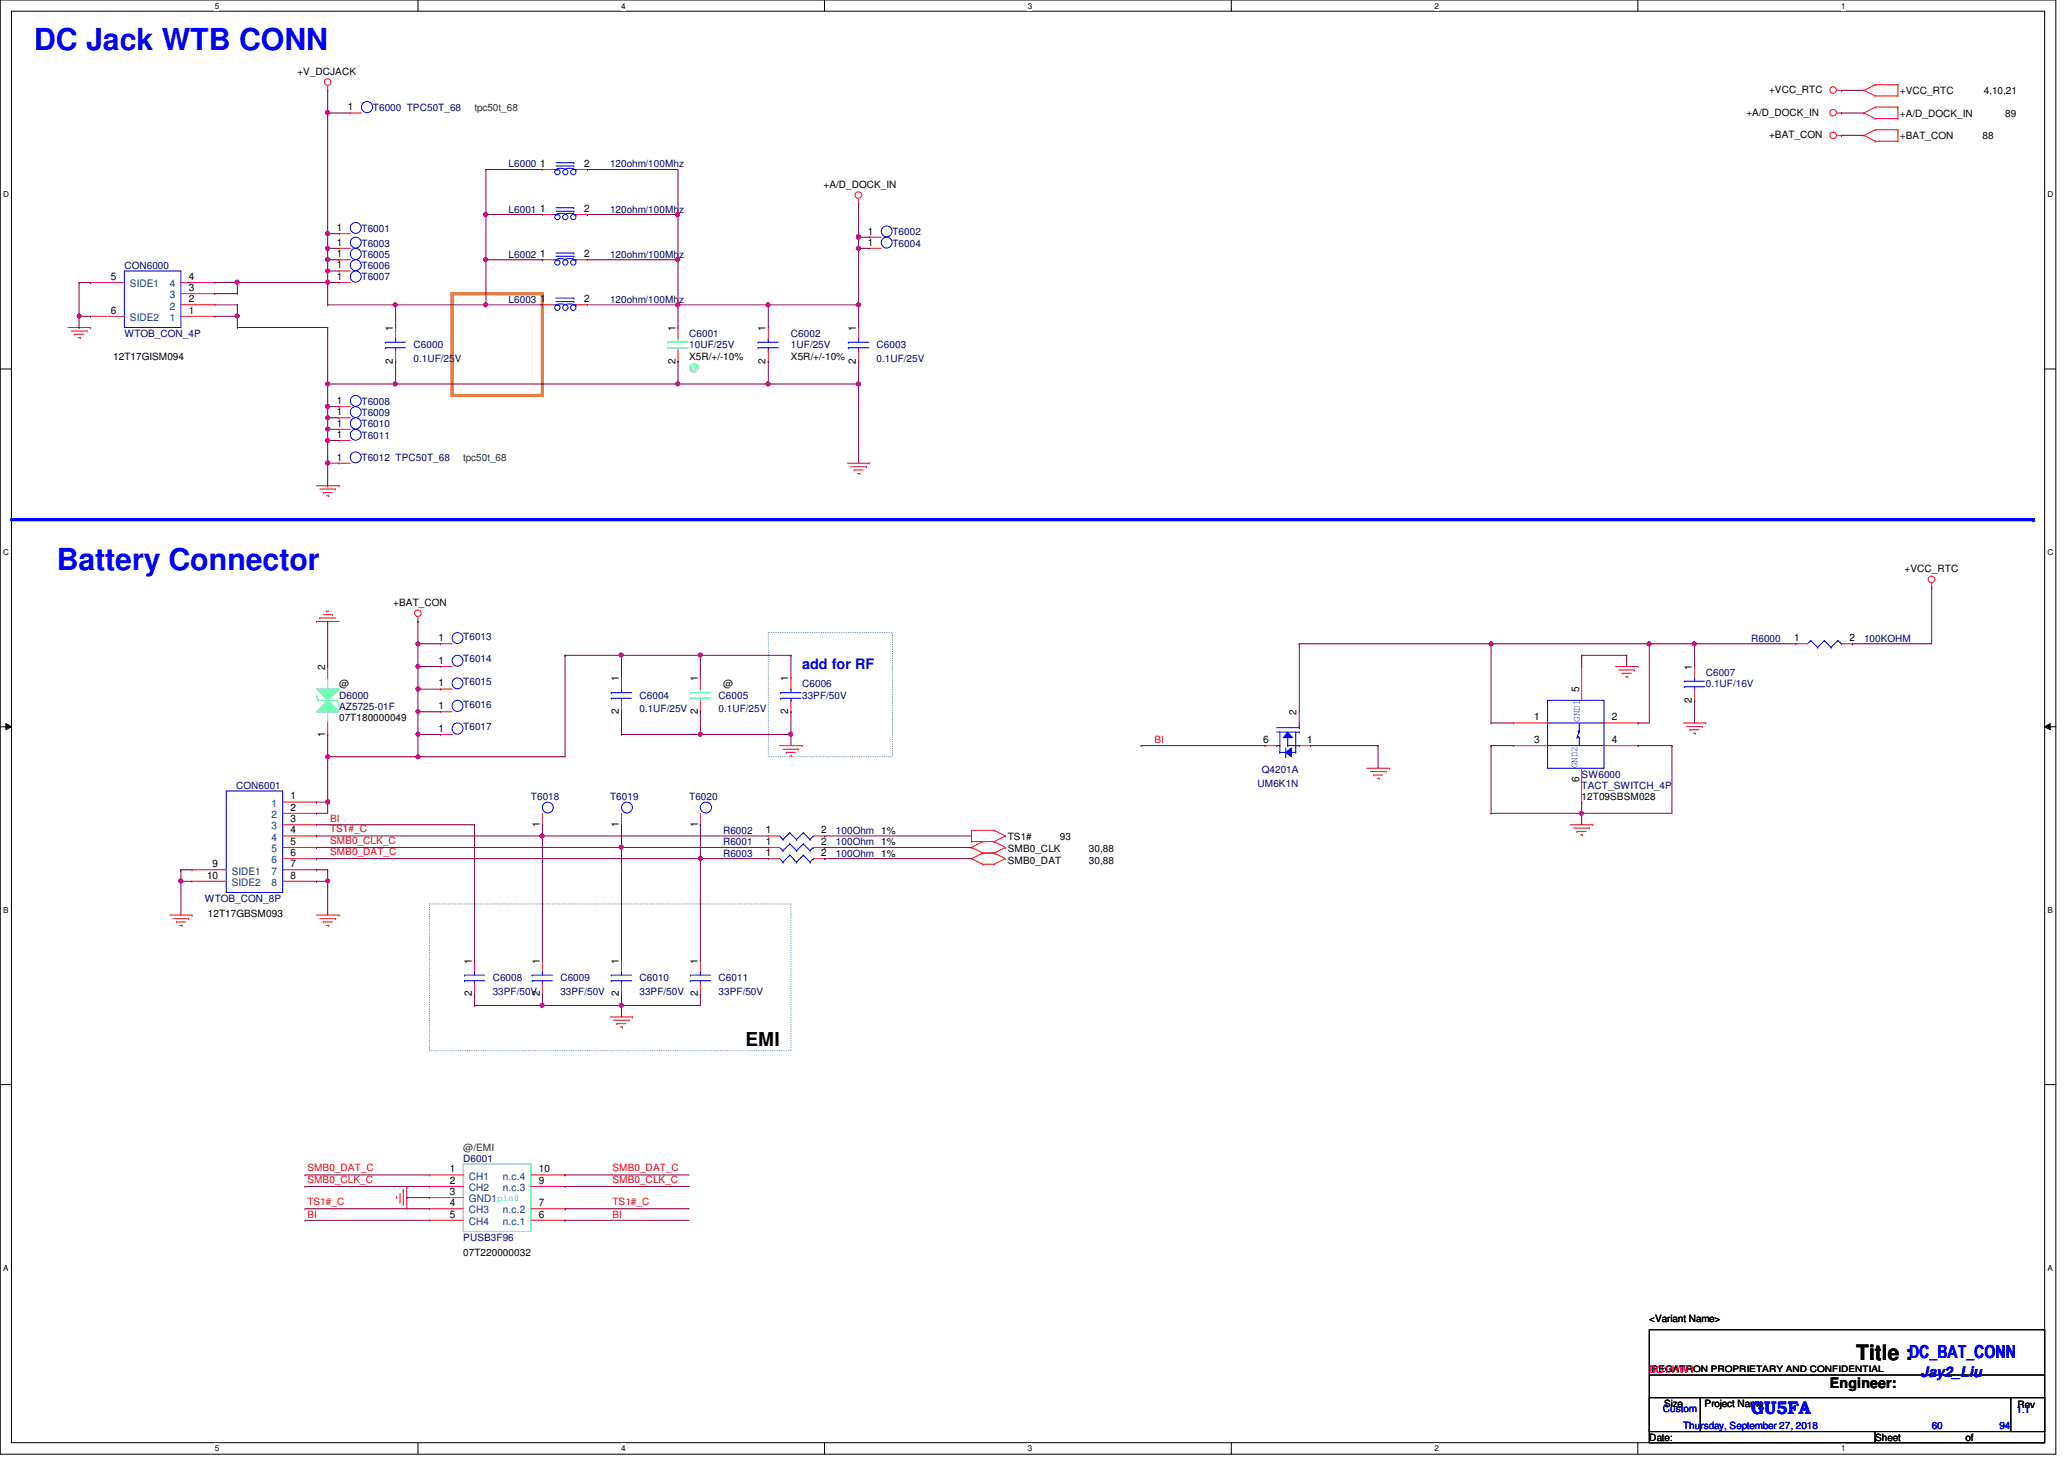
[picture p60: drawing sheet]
<svg xmlns="http://www.w3.org/2000/svg" width="297mm" height="210mm" viewBox="0 0 297 210" stroke-linecap="round" stroke-linejoin="round" font-family="sans-serif">
<defs><g id="words">
<g font-size="4.4" fill="#00f">
<text x="4.9" y="7.2">DC Jack WTB CONN</text>
<text x="8.2" y="82">Battery Connector</text>
</g>
<text font-size="3" x="267.1" y="195.6">Title :</text>
<text font-size="2.8" x="107.3" y="150.5">EMI</text>
<g font-size="2.6" fill="#00f">
<text x="274.7" y="195.4">DC_BAT_CONN</text>
<text x="252" y="203.5">GU5FA</text>
</g>
<g font-size="2.1" fill="#00f">
<text x="115.4" y="96.2">add for RF</text>
<text x="276.4" y="198.1">Jay2_Liu</text>
</g>
<text font-size="2.1" x="263.4" y="199.7">Engineer:</text>
<g font-size="1.5">
<text x="50.1" y="15.9">1</text>
<text x="77.7" y="24">1</text>
<text x="84.1" y="24">2</text>
<text x="48.5" y="33.2">1</text>
<text x="48.5" y="35.3">1</text>
<text x="77.7" y="30.5">1</text>
<text x="84.1" y="30.5">2</text>
<text x="124.9" y="35.3">1</text>
<text x="124.9" y="33.7">1</text>
<text x="16" y="40.3">5</text>
<text x="27.2" y="41.9">3</text>
<text x="27.2" y="40.3">4</text>
<text x="48.5" y="40.3">1</text>
<text x="48.5" y="38.6">1</text>
<text x="48.5" y="37">1</text>
<text x="77.7" y="37">1</text>
<text x="84.1" y="37">2</text>
<text x="16" y="45.1">6</text>
<text x="27.2" y="45.1">1</text>
<text x="27.2" y="43.5">2</text>
<text x="56.6" y="47.6" transform="rotate(-90 56.6 47.6)">1</text>
<text x="77.7" y="43.5">1</text>
<text x="84.1" y="43.5">2</text>
<text x="97.2" y="47.6" transform="rotate(-90 97.2 47.6)">1</text>
<text x="110.2" y="47.6" transform="rotate(-90 110.2 47.6)">1</text>
<text x="123.2" y="47.6" transform="rotate(-90 123.2 47.6)">1</text>
<text x="56.6" y="52.3" transform="rotate(-90 56.6 52.3)">2</text>
<text x="97.2" y="52.3" transform="rotate(-90 97.2 52.3)">2</text>
<text x="110.2" y="52.3" transform="rotate(-90 110.2 52.3)">2</text>
<text x="123.2" y="52.3" transform="rotate(-90 123.2 52.3)">2</text>
<text x="48.5" y="59.7">1</text>
<text x="48.5" y="58.1">1</text>
<text x="48.5" y="63">1</text>
<text x="48.5" y="61.4">1</text>
<text x="48.5" y="66.3">1</text>
<text x="63.1" y="95.5">1</text>
<text x="63.1" y="92.2">1</text>
<text x="258.2" y="92.2">1</text>
<text x="266.1" y="92.2">2</text>
<text x="46.8" y="96.4" transform="rotate(-90 46.8 96.4)">2</text>
<text x="63.1" y="98.8">1</text>
<text x="89.1" y="98" transform="rotate(-90 89.1 98)">1</text>
<text x="100.4" y="98" transform="rotate(-90 100.4 98)">1</text>
<text x="113.4" y="98" transform="rotate(-90 113.4 98)">1</text>
<text x="227.2" y="99.6" transform="rotate(-90 227.2 99.6)">5</text>
<text x="243.5" y="101.1" transform="rotate(-90 243.5 101.1)">2</text>
<text x="243.5" y="96.4" transform="rotate(-90 243.5 96.4)">1</text>
<text x="46.8" y="106" transform="rotate(-90 46.8 106)">1</text>
<text x="63.1" y="102">1</text>
<text x="63.1" y="105.3">1</text>
<text x="89.1" y="102.7" transform="rotate(-90 89.1 102.7)">2</text>
<text x="100.4" y="102.7" transform="rotate(-90 100.4 102.7)">2</text>
<text x="113.4" y="102.7" transform="rotate(-90 113.4 102.7)">2</text>
<text x="181.8" y="106.9">6</text>
<text x="186.6" y="102.9" transform="rotate(-90 186.6 102.9)">2</text>
<text x="188.1" y="106.9">1</text>
<text x="220.8" y="103.6">1</text>
<text x="220.8" y="106.9">3</text>
<text x="232" y="103.6">2</text>
<text x="232" y="106.9">4</text>
<text x="227.2" y="112.5" transform="rotate(-90 227.2 112.5)">6</text>
<text x="41.8" y="115">1</text>
<text x="41.8" y="116.6">2</text>
<text x="41.8" y="118.3">3</text>
<text x="41.8" y="119.9">4</text>
<text x="77.7" y="119" transform="rotate(-90 77.7 119)">1</text>
<text x="89.1" y="119" transform="rotate(-90 89.1 119)">1</text>
<text x="100.4" y="119" transform="rotate(-90 100.4 119)">1</text>
<text x="110.2" y="119.9">1</text>
<text x="118.2" y="119.9">2</text>
<text x="30.6" y="124.8">9</text>
<text x="41.8" y="121.5">5</text>
<text x="41.8" y="123.1">6</text>
<text x="41.8" y="124.8">7</text>
<text x="110.2" y="123.1">1</text>
<text x="110.2" y="121.5">1</text>
<text x="118.2" y="123.1">2</text>
<text x="118.2" y="121.5">2</text>
<text x="29.8" y="126.4">10</text>
<text x="41.8" y="126.4">8</text>
<text x="67.9" y="143.3" transform="rotate(-90 67.9 143.3)">2</text>
<text x="67.9" y="138.6" transform="rotate(-90 67.9 138.6)">1</text>
<text x="77.7" y="143.3" transform="rotate(-90 77.7 143.3)">2</text>
<text x="77.7" y="138.6" transform="rotate(-90 77.7 138.6)">1</text>
<text x="89.1" y="143.3" transform="rotate(-90 89.1 143.3)">2</text>
<text x="89.1" y="138.6" transform="rotate(-90 89.1 138.6)">1</text>
<text x="100.4" y="143.3" transform="rotate(-90 100.4 143.3)">2</text>
<text x="100.4" y="138.6" transform="rotate(-90 100.4 138.6)">1</text>
<text x="64.7" y="168.7">1</text>
<text x="64.7" y="170.3">2</text>
<text x="64.7" y="171.9">3</text>
<text x="64.7" y="173.5">4</text>
<text x="77.6" y="168.7">10</text>
<text x="77.6" y="170.3">9</text>
<text x="77.6" y="173.5">7</text>
<text x="64.7" y="175.2">5</text>
<text x="77.6" y="175.2">6</text>
</g>
<g font-size="1.5" fill="#004080">
<text x="18.7" y="41.3">SIDE1</text>
<text x="24.4" y="41.3">4</text>
<text x="18.7" y="46.2">SIDE2</text>
<text x="24.4" y="46.2">1</text>
<text x="24.4" y="44.5">2</text>
<text x="24.4" y="42.9">3</text>
<text x="39.1" y="116.1">1</text>
<text x="39.1" y="117.7">2</text>
<text x="39.1" y="119.3">3</text>
<text x="33.4" y="125.8">SIDE1</text>
<text x="39.1" y="120.9">4</text>
<text x="39.1" y="122.6">5</text>
<text x="39.1" y="124.2">6</text>
<text x="39.1" y="125.8">7</text>
<text x="33.4" y="127.5">SIDE2</text>
<text x="39.1" y="127.5">8</text>
<text x="67.5" y="169.7">CH1</text>
<text x="67.5" y="171.4">CH2</text>
<text x="67.5" y="173">GND1pin8</text>
<text x="72.4" y="169.7">n.c.4</text>
<text x="72.4" y="171.4">n.c.3</text>
<text x="67.5" y="174.6">CH3</text>
<text x="67.5" y="176.2">CH4</text>
<text x="72.4" y="174.6">n.c.2</text>
<text x="72.4" y="176.2">n.c.1</text>
</g>
<g font-size="1.4">
<text x="42.8" y="10.8">+V_DCJACK</text>
<text x="251.3" y="16.6">+A/D_DOCK_IN</text>
<text x="254.6" y="13.4">+VCC_RTC</text>
<text x="273.4" y="13.5">+VCC_RTC</text>
<text x="273.4" y="16.8">+A/D_DOCK_IN</text>
<text x="285.5" y="13.5">4,10,21</text>
<text x="288.6" y="16.8">89</text>
<text x="254.6" y="19.9">+BAT_CON</text>
<text x="273.4" y="20">+BAT_CON</text>
<text x="285.3" y="20">88</text>
<text x="118.5" y="27">+A/D_DOCK_IN</text>
<text x="16.3" y="51.7">12T17GISM094</text>
<text x="99.2" y="51.7">X5R/+/-10%</text>
<text x="113.8" y="51.7">X5R/+/-10%</text>
<text x="274.1" y="82.3">+VCC_RTC</text>
<text x="56.6" y="87.2">+BAT_CON</text>
<text x="48.8" y="98.9">@</text>
<text x="104.1" y="98.9">@</text>
<text x="48.8" y="103.8">07T180000049</text>
<text x="227.6" y="115.1">12T09SBSM028</text>
<text x="145" y="120.8">TS1#</text>
<text x="145" y="124.2">SMB0_DAT</text>
<text x="145" y="122.6">SMB0_CLK</text>
<text x="152.5" y="120.8">93</text>
<text x="156.7" y="122.6">30,88</text>
<text x="156.7" y="124.2">30,88</text>
<text x="29.9" y="131.9">12T17GBSM093</text>
<text x="66.7" y="180.6">07T220000032</text>
<text x="237.4" y="190.2">&lt;Variant Name&gt;</text>
<text x="239.5" y="202.4">Size</text>
<text x="245.3" y="202.4">Project Name</text>
<text x="290.4" y="202.6">Rev</text>
<text x="237.4" y="207.3">Date:</text>
<text x="269.9" y="207.3">Sheet</text>
<text x="282.9" y="207.3">of</text>
</g>
<g font-size="1.4" fill="#000080">
<text x="53.7" y="16">T6000 TPC50T_68</text>
<text x="73.2" y="24.1">L6000</text>
<text x="87.8" y="24.1">120ohm/100Mhz</text>
<text x="52" y="33.4">T6001</text>
<text x="52" y="35.5">T6003</text>
<text x="73.2" y="30.6">L6001</text>
<text x="87.8" y="30.6">120ohm/100Mhz</text>
<text x="128.4" y="35.5">T6004</text>
<text x="128.4" y="33.9">T6002</text>
<text x="17.9" y="38.7">CON6000</text>
<text x="52" y="40.3">T6007</text>
<text x="52" y="38.7">T6006</text>
<text x="52" y="37.1">T6005</text>
<text x="73.2" y="37.1">L6002</text>
<text x="87.8" y="37.1">120ohm/100Mhz</text>
<text x="73.2" y="43.6">L6003</text>
<text x="87.8" y="43.6">120ohm/100Mhz</text>
<text x="17.9" y="48.5">WTOB_CON_4P</text>
<text x="59.5" y="50.1">C6000</text>
<text x="59.5" y="52.1">0.1UF/25V</text>
<text x="99.2" y="48.5">C6001</text>
<text x="99.2" y="50.1">10UF/25V</text>
<text x="113.8" y="48.5">C6002</text>
<text x="113.8" y="50.1">1UF/25V</text>
<text x="126.1" y="50.1">C6003</text>
<text x="126.1" y="52.1">0.1UF/25V</text>
<text x="52" y="59.9">T6009</text>
<text x="52" y="58.3">T6008</text>
<text x="52" y="63.1">T6011</text>
<text x="52" y="61.5">T6010</text>
<text x="52" y="66.4">T6012 TPC50T_68</text>
<text x="66.7" y="95.3">T6014</text>
<text x="66.7" y="92">T6013</text>
<text x="252" y="92.4">R6000</text>
<text x="268.3" y="92.4">100KOHM</text>
<text x="48.8" y="100.5">D6000</text>
<text x="66.7" y="101.8">T6016</text>
<text x="66.7" y="98.6">T6015</text>
<text x="92" y="100.5">C6004</text>
<text x="103.4" y="100.5">C6005</text>
<text x="115.4" y="98.9">C6006</text>
<text x="115.4" y="100.5">33PF/50V</text>
<text x="245.5" y="97.2">C6007</text>
<text x="245.5" y="98.9">0.1UF/16V</text>
<text x="48.8" y="102.1">AZ5725-01F</text>
<text x="66.7" y="105.1">T6017</text>
<text x="92" y="102.4">0.1UF/25V</text>
<text x="103.4" y="102.4">0.1UF/25V</text>
<text x="34" y="113.5">CON6001</text>
<text x="181" y="113.2">UM6K1N</text>
<text x="181.6" y="111.2">Q4201A</text>
<text x="227.6" y="111.9">SW6000</text>
<text x="227.6" y="113.5">TACT_SWITCH_4P</text>
<text x="76.4" y="115.1">T6018</text>
<text x="87.8" y="115.1">T6019</text>
<text x="99.2" y="115.1">T6020</text>
<text x="104.1" y="123.3">R6003</text>
<text x="104.1" y="120">R6002</text>
<text x="104.1" y="121.6">R6001</text>
<text x="120.3" y="123.3">100Ohm 1%</text>
<text x="120.3" y="120">100Ohm 1%</text>
<text x="120.3" y="121.6">100Ohm 1%</text>
<text x="29.5" y="129.8">WTOB_CON_8P</text>
<text x="70.9" y="141.1">C6008</text>
<text x="70.9" y="143.1">33PF/50V</text>
<text x="80.6" y="141.1">C6009</text>
<text x="80.6" y="143.1">33PF/50V</text>
<text x="92" y="141.1">C6010</text>
<text x="92" y="143.1">33PF/50V</text>
<text x="103.4" y="141.1">C6011</text>
<text x="103.4" y="143.1">33PF/50V</text>
<text x="66.7" y="167.1">D6001</text>
<text x="66.7" y="178.5">PUSB3F96</text>
</g>
<g font-size="1.4" fill="#008000">
<text x="68.3" y="16">tpc50t_68</text>
<text x="66.7" y="66.4">tpc50t_68</text>
<text x="66.7" y="165.5">@/EMI</text>
</g>
<text font-size="1.4" fill="#0f0" x="99.2" y="53.3">@</text>
<g font-size="1.4" fill="#f00">
<text x="166.2" y="106.9">BI</text>
<text x="47.5" y="119.7">TS1#_C</text>
<text x="47.5" y="118.3">BI</text>
<text x="47.5" y="121.4">SMB0_CLK_C</text>
<text x="47.5" y="123">SMB0_DAT_C</text>
<text x="44.2" y="170.1">SMB0_CLK_C</text>
<text x="44.2" y="168.5">SMB0_DAT_C</text>
<text x="44.2" y="173.4">TS1#_C</text>
<text x="88.1" y="170.1">SMB0_CLK_C</text>
<text x="88.1" y="168.5">SMB0_DAT_C</text>
<text x="88.1" y="173.4">TS1#_C</text>
<text x="44.2" y="175.2">BI</text>
<text x="88.1" y="175.2">BI</text>
<text x="237.4" y="197.5">BG1/HW1</text>
</g>
<g font-size="1.4" fill="#00f">
<text x="227.4" y="103.8" transform="rotate(-90 227.4 103.8)">GND1</text>
<text x="227" y="110.5" transform="rotate(-90 227 110.5)">GND2</text>
<text x="239.3" y="203.1">Custom</text>
<text x="290.2" y="203.2">1.1</text>
<text x="242.2" y="205.7">Thursday, September 27, 2018</text>
<text x="278" y="205.7">60</text>
<text x="287.7" y="205.7">94</text>
</g>
<text font-size="1.3" x="237.7" y="197.4">PEGATRON PROPRIETARY AND CONFIDENTIAL</text>
<g font-size="1.2">
<text x="30.9" y="1.2">5</text>
<text x="89.4" y="1.2">4</text>
<text x="147.9" y="1.2">3</text>
<text x="206.5" y="1.2">2</text>
<text x="265" y="1.2">1</text>
<text x=".5" y="28.4">D</text>
<text x="294.7" y="28.4">D</text>
<text x=".5" y="79.9">C</text>
<text x="294.7" y="79.9">C</text>
<text x=".5" y="131.4">B</text>
<text x="294.7" y="131.4">B</text>
<text x=".5" y="182.8">A</text>
<text x="294.7" y="182.8">A</text>
<text x="30.9" y="208.8">5</text>
<text x="89.4" y="208.8">4</text>
<text x="147.9" y="208.8">3</text>
<text x="206.5" y="208.8">2</text>
<text x="265" y="208.8">1</text>
</g>
</g></defs>
<path d="M0 0h295.9v209.2h-295.9zM1.6 1.6h292.7v206h-292.7z" fill="none" stroke="#000" stroke-width=".14"/>
<g fill="#fff">
<path d="M30.9 .2h.6v1.3h-.6z"/>
<path d="M30.9 207.7h.6v1.3h-.6z"/>
</g>
<path d="M60.2 0v1.6M60.2 207.6v1.6" fill="none" stroke="#000" stroke-width=".14"/>
<g fill="#fff">
<path d="M89.4 .2h.6v1.3h-.6z"/>
<path d="M89.4 207.7h.6v1.3h-.6z"/>
</g>
<path d="M118.7 0v1.6M118.7 207.6v1.6" fill="none" stroke="#000" stroke-width=".14"/>
<g fill="#fff">
<path d="M147.9 .2h.6v1.3h-.6z"/>
<path d="M147.9 207.7h.6v1.3h-.6z"/>
</g>
<path d="M177.2 0v1.6M177.2 207.6v1.6" fill="none" stroke="#000" stroke-width=".14"/>
<g fill="#fff">
<path d="M206.5 .2h.5v1.3h-.5z"/>
<path d="M206.5 207.7h.5v1.3h-.5z"/>
</g>
<path d="M235.7 0v1.6M235.7 207.6v1.6" fill="none" stroke="#000" stroke-width=".14"/>
<g fill="#fff">
<path d="M265 .2h.6v1.3h-.6z"/>
<path d="M265 207.7h.6v1.3h-.6z"/>
<path d="M.5 27.3h.8v1.4h-.8z"/>
<path d="M294.7 27.3h.8v1.4h-.8z"/>
<path d="M.5 78.8h.8v1.3h-.8z"/>
<path d="M294.7 78.8h.8v1.3h-.8z"/>
</g>
<path d="M0 53.1h1.6M294.3 53.1h1.6" fill="none" stroke="#000" stroke-width=".14"/>
<g fill="#fff">
<path d="M.5 130.3h.7v1.3h-.7z"/>
<path d="M294.7 130.3h.7v1.3h-.7z"/>
</g>
<path d="M0 104.6h1.6M.8 104.1l.8 .5-.8 .4zM294.3 104.6l.8-.5v.9zM294.3 104.6h1.6" fill="none" stroke="#000" stroke-width=".14"/>
<path d="M.8 104.1l.8 .5-.8 .4zM294.3 104.6l.8-.5v.9z" fill="#000"/>
<g fill="#fff">
<path d="M.5 181.8h.7v1.3h-.7z"/>
<path d="M294.7 181.8h.7v1.3h-.7z"/>
</g>
<path d="M0 156h1.6M294.3 156h1.6" fill="none" stroke="#000" stroke-width=".14"/>
<path d="M110.6 91h17.8v17.9h-17.8z" fill="none" stroke="#0080c0" stroke-width=".14" stroke-dasharray="0 .3"/>
<path d="M1.6 74.8h291" fill="none" stroke="#00f" stroke-width=".47"/>
<circle cx="292.6" cy="74.8" r=".23" fill="#00f"/>
<path d="M61.8 130h52v21.2h-52z" fill="none" stroke="#0080c0" stroke-width=".14" stroke-dasharray="0 .3"/>
<path d="M65.1 42.2h13v14.7h-13z" fill="none" stroke="#ff8000" stroke-width=".47"/>
<g fill="none" stroke="#f00" stroke-width=".14">
<path d="M47.2 13h.1M47.2 12.3v.7M264.3 13h.7M264.3 16.3h.7M264.3 19.5h.7M265 13h.1M265 16.3h.1M265 19.5h.1M268.3 13h.1M268.3 16.3h.1M268.3 19.5h.1M268.3 13l1.6 .8"/>
<path d="M268.3 16.3l1.6 .8M268.3 19.5l1.6 .8M269.9 12.2h.1M269.9 13.8h.1M269.9 15.4h.1M269.9 17.1h.1M269.9 18.7h.1M269.9 12.2l-1.6 .8M269.9 12.2h3.2M269.9 13.8h3.2M269.9 15.4l-1.6 .9M269.9 15.4h3.2"/>
<path d="M269.9 17.1h3.2M269.9 18.7l-1.6 .8M269.9 18.7h3.2M273.1 12.2h.1M273.1 13.8h.1M273.1 15.4h.1M273.1 17.1h.1M273.1 18.7h.1M273.1 12.2v1.6M273.1 15.4v1.7M273.1 18.7v1.6M48.8 33.6h.1"/>
<path d="M48.8 33.6h1.6M123.6 29.3h.1M123.6 28.6v.7M269.9 20.3h.1M269.9 20.3h3.2M273.1 20.3h.1M9.8 47.1h3.2M10.3 47.6h2.2M10.7 48.1h.1M10.7 48.1h1.4M11.3 48.6h.3M11.6 48.6h.1"/>
<path d="M12.5 47.6h.1M13 47.1h.1M48.8 40.6h.1M48.8 40.6h1.6M56.9 47.1h.1M56.9 52h.1M56.9 47.1v1.7M56.9 50.4v1.6M97.6 47.1h.1M97.6 52h.1M97.6 47.1v1.7M97.6 50.4v1.6"/>
<path d="M45.5 69.9h3.3M46 70.4h2.3M46.5 70.9h.1M46.5 70.9h1.3M47 71.3h.3M47.3 71.3h.1M48.3 70.4h.1M48.8 69.9h.1M48.8 60.1h.1M48.8 60.1h1.6M122 66.6h3.2M122.4 67.1h2.3"/>
<path d="M122.9 67.6h.1M122.9 67.6h1.3M123.4 68.1h.3M123.7 68.1h.1M124.7 67.1h.1M125.2 66.6h.1M45.5 89.4h.1M45.5 89.4h3.3M46 88.9h.1M46 88.9h2.3M46.5 88.4h1.3M47 87.9h.1"/>
<path d="M47 87.9h.3M47.8 88.4h.1M60.2 89.4h.1M60.2 88.7v.7M63.4 95.9h.1M63.4 95.9h1.7M89.4 97.5h.1M89.4 97.5v1.6M100.8 97.5h.1M100.8 97.5v1.6M113.8 97.5h.1M113.8 97.5v1.6"/>
<path d="M227.6 95.9h.1M227.6 95.9v4.9M232.5 95.9h3.3M233 96.4h2.2M233.5 96.9h.1M233.5 96.9h1.3M233.9 97.4h.4M234.3 97.4h.1M235.2 96.4h.1M235.8 95.9h.1M258.5 92.6h.1M258.5 92.6h1.6"/>
<path d="M265 92.6h1.6M266.6 92.6h.1M278 84.5h.1M278 83.9v.6M63.4 102.4h.1M63.4 105.7h.1M63.4 102.4h1.7M63.4 105.7h1.7M89.4 102.4h.1M89.4 100.8v1.6M100.8 102.4h.1M100.8 100.8v1.6"/>
<path d="M112.2 107.3h3.2M112.7 107.8h2.2M113.2 108.2h.1M113.2 108.2h1.3M113.7 108.8h.3M113.8 102.4h.1M113.8 100.8v1.6M114 108.8h.1M114.9 107.8h.1M115.4 107.3h.1M139.8 119.5h.1M139.8 119.5v1.6"/>
<path d="M139.8 119.5h3.3M143.1 119.5h.1M143.1 119.5l1.6 .8M196.7 110.5h3.3M197.2 111h2.3M197.7 111.5h.1M197.7 111.5h1.3M198.2 112h.3M198.5 112h.1M199.5 111h.1M200 110.5h.1M217.8 104h.1"/>
<path d="M217.8 107.3h.1M217.8 107.3h4.9M217.8 104h4.9M226 118.7h3.2M226.5 119.1h2.2M226.9 119.6h.1M226.9 119.6h1.4M227.6 115.4h.1M227.6 110.5v4.9M228.7 119.1h.1M229.2 118.7h.1M230.8 107.3h5"/>
<path d="M230.8 104h5M235.8 104h.1M235.8 107.3h.1M242.2 104h3.3M242.7 104.5h2.3M243.2 105h.1M243.2 105h1.3M243.7 105.5h.3M244 105.5h.1M245 104.5h.1M245.5 104h.1M24.4 131.7h3.2"/>
<path d="M24.9 132.2h2.3M25.4 132.6h.1M25.4 132.6h1.3M25.9 133.1h.3M26.2 133.1h.1M27.2 132.2h.1M27.6 131.7h.1M45.5 131.7h3.3M46 132.2h2.3M46.5 132.6h.1M46.5 132.6h1.3M47 133.1h.3"/>
<path d="M47.3 133.1h.1M48.3 132.2h.1M48.8 131.7h.1M68.3 138.2h.1M68.3 138.2v1.6M110.6 123.5h.1M110.6 123.5h1.6M117 123.5h1.7M118.7 123.5h.1M139.8 121.1h.1M139.8 123.5h.1M139.8 121.9h.1"/>
<path d="M139.8 121.1h3.3M139.8 123.5l1.6 .8M139.8 121.9l1.6 .8M141.4 124.3h.1M141.4 122.7h.1M141.4 121.1h.1M141.4 124.3h1.7M141.4 122.7h1.7M141.4 122.7l-1.6 .8M141.4 121.1l-1.6 .8M143.1 121.1h.1M143.1 124.3h.1"/>
<path d="M143.1 122.7h.1M143.1 122.7l1.6 .8M143.1 121.1l1.6 .8M144.7 120.3h.1M144.7 123.5h.1M144.7 121.9h.1M144.7 120.3l-1.6 .8M144.7 123.5l-1.6 .8M144.7 121.9l-1.6 .8M227.5 120.1h.2M227.7 120.1h.1M68.3 143h.1"/>
<path d="M68.3 141.4v1.6M87.8 146.3h3.3M88.3 146.8h2.2M88.8 147.3h.1M88.8 147.3h1.3M89.3 147.7h.3M89.6 147.7h.1M90.5 146.8h.1M91.1 146.3h.1M57.1 172.1h.1M57.1 172.1v.4M57.6 172.9h.1"/>
<path d="M57.6 171.7v1.2M58 171.2h.1M58 171.2v2.2M58.5 170.7h.1M58.5 170.7v3.2"/>
<circle cx="47.1" cy="11.8" r=".47"/>
<circle cx="263.8" cy="12.9" r=".47"/>
<circle cx="263.8" cy="16.2" r=".47"/>
<circle cx="263.8" cy="19.5" r=".47"/>
<circle cx="123.6" cy="28.1" r=".48"/>
<circle cx="60.1" cy="88.2" r=".47"/>
<circle cx="278" cy="83.3" r=".48"/>
</g>
<path d="M237.4 191.3h56.9v14.7h-56.9zM237.4 197.8h56.9M294.3 197.8h.1M237.4 201.1h7.3v4.9h-7.3zM237.4 206h32.5v1.6h-32.5zM244.9 201.1h44.5M269.9 206h24.4v1.6h-24.4zM289.4 201.1h4.9v4.9h-4.9zM289.4 201.1h.1" fill="none" stroke="#000" stroke-width=".14"/>
<g fill="none" stroke="#00f" stroke-width=".14">
<path d="M55.5 49.2h.1M55.5 50h.1M55.5 49.2h2.9M55.5 50h2.9M56.9 48.8h.1M56.9 50.4h.1M56.9 48.8v.4M56.9 50v.4M88 99.7h.1M88 99.7h2.9M89.4 99.1h.1M89.4 99.1v.6"/>
<path d="M112.3 99.7h.1M112.3 99.7h3M113.8 99.1h.1M113.8 99.1v.6M260.6 92.2h.1M260.6 92.2l1 .9M260.6 92.2l-.5 .4M261.6 93.1h.1M262.5 92.2h.1M262.5 92.2l1 .9M262.5 92.2l-.9 .9M263.5 93.1h.1"/>
<path d="M264.5 92.2h.1M264.5 92.2l.5 .4M264.5 92.2l-1 .9M265 92.6h.1M88 100.5h.1M88 100.5h2.9M89.4 100.8h.1M89.4 100.5v.3M112.3 100.5h.1M112.3 100.5h3M113.8 100.8h.1M113.8 100.5v.3"/>
<path d="M222.7 100.8h8.1v9.7h-8.1zM222.7 107.3h.1M222.7 107.3h8.1M222.7 104h8.1M226.9 106.1h.1M227.1 106l.1 .1zM227.1 105.2l.1 .1zM227.3 106.1h.1M227.3 105.3h.1M227.3 104v1.3M227.3 106.1v1.2M227.3 105.2l-.4 .9"/>
<path d="M230.8 104h.1M68.3 139.8h.1M68.3 139.8v.5M112.2 123.5l.5 .5M112.7 124h.1M113.7 123h.1M113.7 123l-1 1M113.7 123l.9 1M114.6 124h.1M115.6 123h.1M115.6 123l-1 1M115.6 123l1 1"/>
<path d="M116.6 124h.1M117 123.5h.1M117 123.5l-.4 .5M66.8 140.3h.1M66.8 141.1h.1M66.8 140.3h3M66.8 141.1h3M68.3 141.4h.1M68.3 141.1v.3"/>
<circle cx="51.2" cy="39.8" r=".79"/>
<circle cx="51.2" cy="32.8" r=".78"/>
<circle cx="51.2" cy="59.3" r=".78"/>
<circle cx="65.8" cy="95.1" r=".78"/>
<circle cx="65.8" cy="101.5" r=".79"/>
<circle cx="65.8" cy="104.8" r=".79"/>
</g>
<g fill="none" stroke="#00ff80" stroke-width=".14">
<path d="M96.1 49.2h.1M96.1 50h.1M96.1 49.2h2.9M96.1 50h2.9M97.6 48.8h.1M97.6 50.4h.1M97.6 48.8v.4M97.6 50v.4M99.4 99.7h.1M99.4 99.7h2.9M100.8 99.1h.1M100.8 99.1v.6"/>
<path d="M45.8 100.8h2.7M48.5 100.8h.1M48.5 100.8l.3 .6M48.8 101.4h.1M99.4 100.5h.1M99.4 100.5h2.9M100.8 100.8h.1M100.8 100.5v.3"/>
</g>
<path d="M47.2 100.8l1.6 1.6h-3.3z" fill="#00ff80"/>
<path d="M47.2 100.8l1.6 1.6h-3.3z" fill="none" stroke="#00ff80" stroke-width=".14"/>
<path d="M45.5 99.1h3.3l-1.6 1.7z" fill="#00ff80"/>
<path d="M45.5 99.1h3.3l-1.6 1.7zM47.2 97.5h.1M47.2 97.5v1.6M45.5 100.1l.3 .7M45.8 100.8h.1M47.2 102.4h.1M47.2 102.4v1.6" fill="none" stroke="#00ff80" stroke-width=".14"/>
<path d="M78.1 37.4h.1M78.1 37.4h1.6M82.9 37.4h1.6M84.5 37.4h.1M47.2 95.9h.1M47.2 95.9v1.6M47.2 105.7h.1M47.2 104v1.7M100.8 118.7h.1M100.8 117v1.7" fill="none" stroke="#f00" stroke-width=".14"/>
<g fill="none" stroke="#00f" stroke-width=".14">
<path d="M79.7 37.4h.5M80 36.9h2.6M80 36.4h2.6M80.1 37.3l.6-.1 .6 .1M80.2 37.4h.1M81.4 37.3l.6-.1 .6 .1M82.4 37.4h.5M82.6 36.9h.1M82.6 36.4h.1M82.9 37.4h.1M183.7 105.3h3.3M183.7 104.7h3.3"/>
<path d="M187 105.3h.1M187 104.7h.1M187 104h.1M187 104v.7"/>
<circle cx="80.2" cy="37.8" r=".38"/>
<circle cx="81.4" cy="37.8" r=".38"/>
<circle cx="82.5" cy="37.8" r=".38"/>
<circle cx="101.6" cy="116.2" r=".8"/>
</g>
<path d="M185.3 105.3l.7 .8h-1.3z" fill-rule="evenodd" fill="#00f"/>
<path d="M183.7 107.3h.1M183.7 107.3h.5M184.2 107.3h.1M184.2 105.3v2M185.3 105.3l.7 .8h-1.3zM185.3 107.3h.1M185.3 106.1v1.2M185.3 107.3h1.7M186.5 107.3h.1M186.5 105.3v2M187 107.3h.1" fill="none" stroke="#00f" stroke-width=".14"/>
<path d="M185 108.2l.8-.6v1.3z" fill-rule="evenodd" fill="#00f"/>
<g fill="none" stroke="#00f" stroke-width=".14">
<path d="M17.9 39h8.1v8.1h-8.1zM79.7 30.9h.5M79.7 24.4h.5M80 30.4h2.6M80 29.9h2.6M80 23.9h2.6M80 23.4h2.6M80.1 30.8l.6-.1 .6 .1M80.1 24.3l.6-.1 .6 .1M80.2 30.9h.1M80.2 24.4h.1M81.4 30.8l.6-.1 .6 .1"/>
<path d="M81.4 24.3l.6-.1 .6 .1M82.4 30.9h.5M82.4 24.4h.5M82.6 30.4h.1M82.6 29.9h.1M82.6 23.9h.1M82.6 23.4h.1M82.9 30.9h.1M82.9 24.4h.1M79.7 43.9h.5M80 43.4h2.6M80 42.9h2.6"/>
<path d="M80.1 43.8l.6-.1 .6 .1M80.2 43.9h.1M81.4 43.8l.6-.1 .6 .1M82.4 43.9h.5M82.6 43.4h.1M82.6 42.9h.1M82.9 43.9h.1M109.1 49.2h.1M109.1 50h.1M109.1 49.2h2.9M109.1 50h2.9M110.6 48.8h.1"/>
<path d="M110.6 50.4h.1M110.6 48.8v.4M110.6 50v.4M122.1 49.2h.1M122.1 50h.1M122.1 49.2h2.9M122.1 50h2.9M123.6 48.8h.1M123.6 50.4h.1M123.6 48.8v.4M123.6 50v.4M242.4 98h.1"/>
<path d="M242.4 98.8h.1M242.4 98h2.9M242.4 98.8h2.9M243.9 97.5h.1M243.9 99.1h.1M243.9 97.5v.5M243.9 98.8v.3M32.6 113.8h8.1v14.6h-8.1zM113.7 119.8h.1M113.7 119.8l-1 1M113.7 119.8l.9 1M115.6 119.8h.1"/>
<path d="M115.6 119.8l-1 1M115.6 119.8l1 1M184.2 108.2h.1M184.2 108.2h.8M184.2 107.3v.9M185 108.2l.8-.6v1.3zM185 108.2h.1M185 108.9h.1M185 107.6v1.3M185.8 108.2h.1M185.8 108.2h.7M186.5 108.2h.1"/>
<path d="M186.5 107.3v.9M78.1 139.8h.1M78.1 139.8v.5M89.4 139.8h.1M89.4 139.8v.5M100.8 139.8h.1M100.8 139.8v.5M112.2 120.3l.5 .5M112.2 121.9l.5 .5M112.7 120.8h.1M112.7 122.4h.1M113.7 121.4h.1"/>
<path d="M113.7 121.4l-1 1M113.7 121.4l.9 1M114.6 120.8h.1M114.6 122.4h.1M115.6 121.4h.1M115.6 121.4l-1 1M115.6 121.4l1 1M116.6 120.8h.1M116.6 122.4h.1M117 120.3h.1M117 121.9h.1M117 120.3l-.4 .5"/>
<path d="M117 121.9l-.4 .5M76.6 140.3h.1M76.6 141.1h.1M76.6 140.3h2.9M76.6 141.1h2.9M78.1 141.4h.1M78.1 141.1v.3M88 140.3h.1M88 141.1h.1M88 140.3h2.9M88 141.1h2.9M89.4 141.4h.1"/>
<path d="M89.4 141.1v.3M99.4 140.3h.1M99.4 141.1h.1M99.4 140.3h2.9M99.4 141.1h2.9M100.8 141.4h.1M100.8 141.1v.3"/>
<circle cx="52.8" cy="15.4" r=".81"/>
<circle cx="51.2" cy="36.5" r=".79"/>
<circle cx="51.2" cy="34.9" r=".78"/>
<circle cx="51.2" cy="38.2" r=".78"/>
<circle cx="80.2" cy="31.2" r=".38"/>
<circle cx="80.2" cy="24.8" r=".38"/>
<circle cx="81.4" cy="24.8" r=".38"/>
<circle cx="81.4" cy="31.2" r=".38"/>
<circle cx="82.5" cy="24.8" r=".38"/>
<circle cx="82.5" cy="31.2" r=".38"/>
<circle cx="127.6" cy="34.9" r=".78"/>
<circle cx="127.6" cy="33.3" r=".78"/>
<circle cx="51.2" cy="57.7" r=".78"/>
<circle cx="80.2" cy="44.3" r=".39"/>
<circle cx="81.4" cy="44.3" r=".39"/>
<circle cx="82.5" cy="44.3" r=".39"/>
<circle cx="51.2" cy="60.9" r=".79"/>
<circle cx="51.2" cy="62.5" r=".78"/>
<circle cx="51.2" cy="65.8" r=".78"/>
<circle cx="65.8" cy="98.3" r=".78"/>
<circle cx="65.8" cy="91.8" r=".78"/>
<circle cx="78.8" cy="116.2" r=".78"/>
<circle cx="90.2" cy="116.2" r=".78"/>
</g>
<g fill="none" stroke="#f00" stroke-width=".14">
<path d="M50.4 16.3h.1M50.4 16.3h1.6M48.8 35.7h.1M48.8 39h.1M48.8 37.4h.1M48.8 35.7h1.6M48.8 39h1.6M48.8 37.4h1.6M78.1 30.9h.1M78.1 24.4h.1M78.1 30.9h1.6M78.1 24.4h1.6"/>
<path d="M82.9 30.9h1.6M82.9 24.4h1.6M84.5 30.9h.1M84.5 24.4h.1M125.2 35.7h.1M125.2 34.1h.1M125.2 35.7h1.6M125.2 34.1h1.6M13 40.6h.1M13 45.5h.1M13 45.5h4.9M13 40.6h4.9"/>
<path d="M26 43.9h4.9M26 45.5h4.9M26 42.2h4.9M26 40.6h4.9M30.9 45.5h.1M30.9 43.9h.1M30.9 42.2h.1M30.9 40.6h.1M48.8 58.5h.1M48.8 58.5h1.6M78.1 43.9h.1M78.1 43.9h1.6"/>
<path d="M82.9 43.9h1.6M84.5 43.9h.1M110.6 47.1h.1M110.6 52h.1M110.6 47.1v1.7M110.6 50.4v1.6M123.6 47.1h.1M123.6 52h.1M123.6 47.1v1.7M123.6 50.4v1.6M48.8 63.4h.1M48.8 66.6h.1"/>
<path d="M48.8 61.8h.1M48.8 63.4h1.6M48.8 66.6h1.6M48.8 61.8h1.6M63.4 92.6h.1M63.4 99.1h.1M63.4 92.6h1.7M63.4 99.1h1.7M243.9 95.9h.1M243.9 95.9v1.6M243.9 99.1v1.7M40.7 115.4h4.8"/>
<path d="M40.7 117h4.8M40.7 118.7h4.8M45.5 115.4h.1M45.5 117h.1M45.5 118.7h.1M78.1 118.7h.1M78.1 117v1.7M89.4 118.7h.1M89.4 117v1.7M182.1 107.3h.1M182.1 107.3h1.6M187 102.4h.1"/>
<path d="M187 102.4v1.6M187 107.3h1.6M188.6 107.3h.1M243.9 100.8h.1M27.6 125.1h.1M27.6 126.8h.1M27.6 125.1h5M27.6 126.8h5M40.7 120.3h4.8M40.7 121.9h4.8M40.7 123.5h4.8M40.7 125.1h4.8"/>
<path d="M40.7 126.8h4.8M45.5 120.3h.1M45.5 121.9h.1M45.5 123.5h.1M45.5 125.1h.1M45.5 126.8h.1M78.1 138.2h.1M78.1 138.2v1.6M89.4 138.2h.1M89.4 138.2v1.6M100.8 138.2h.1M100.8 138.2v1.6"/>
<path d="M110.6 120.3h.1M110.6 121.9h.1M110.6 120.3h1.6M110.6 121.9h1.6M117 120.3h1.7M117 121.9h1.7M118.7 120.3h.1M118.7 121.9h.1M78.1 143h.1M78.1 141.4v1.6M89.4 143h.1M89.4 141.4v1.6"/>
<path d="M100.8 143h.1M100.8 141.4v1.6M61.8 169h.1M61.8 170.7h.1M61.8 172.3h.1M61.8 173.9h.1M61.8 175.6h.1M61.8 169h4.9M61.8 170.7h4.9M61.8 172.3h4.9M61.8 173.9h4.9M61.8 175.6h4.9"/>
<path d="M76.4 169h4.9M76.4 170.7h4.9M76.4 173.9h4.9M76.4 175.6h4.9M81.3 169h.1M81.3 170.7h.1M81.3 173.9h.1M81.3 175.6h.1"/>
</g>
<path d="M66.7 167.4h9.7v9.8h-9.7z" fill="none" stroke="#00ff80" stroke-width=".14"/>
<path d="M45.5 121.9h.1M45.5 121.9h43.9" fill="none" stroke="#800040" stroke-width=".14"/>
<circle cx="89.4" cy="121.9" r=".3" fill="#f0f"/>
<circle cx="89.4" cy="121.9" r=".3" fill="none" stroke="#f0f" stroke-width=".14"/>
<path d="M45.5 120.3h.1M45.5 120.3h32.6" fill="none" stroke="#800040" stroke-width=".14"/>
<circle cx="78" cy="120.3" r=".3" fill="#f0f"/>
<circle cx="78" cy="120.3" r=".3" fill="none" stroke="#f0f" stroke-width=".14"/>
<path d="M45.5 123.5h.1M45.5 123.5h55.3" fill="none" stroke="#800040" stroke-width=".14"/>
<circle cx="100.8" cy="123.5" r=".31" fill="#f0f"/>
<circle cx="100.8" cy="123.5" r=".31" fill="none" stroke="#f0f" stroke-width=".14"/>
<g fill="none" stroke="#800040" stroke-width=".14">
<path d="M89.4 94.3h.1M89.4 94.3v3.2M100.8 94.3h.1M100.8 94.3v3.2M78.1 118.7h.1M78.1 118.7v1.6M89.4 102.4h.1M89.4 102.4v3.3M45.5 125.1h.1M45.5 126.8h.1M45.5 125.1h1.7M47.2 125.1h.1"/>
<path d="M47.2 125.1v1.7h-1.7M89.4 121.9h.1M89.4 121.9v16.3M100.8 123.5h.1M100.8 123.5v14.7M100.8 123.5h9.8M118.7 121.9h.1M118.7 123.5h.1M118.7 120.3h.1M118.7 121.9h21.1M118.7 123.5h21.1M118.7 120.3h21.1"/>
</g>
<circle cx="47.2" cy="126.7" r=".3" fill="#f0f"/>
<circle cx="47.2" cy="126.7" r=".3" fill="none" stroke="#f0f" stroke-width=".14"/>
<g fill="none" stroke="#800040" stroke-width=".14">
<path d="M45.5 115.4h.1M45.5 117h.1M45.5 115.4h1.7M45.5 118.7h22.8M47.2 108.9h.1M47.2 115.4h.1M47.2 108.9h13M47.2 108.9v8.1h-1.7M68.3 118.7h.1M100.8 102.4h.1M100.8 102.4v3.3M113.8 102.4h.1"/>
<path d="M113.8 102.4v3.3"/>
</g>
<circle cx="47.1" cy="115.4" r=".31" fill="#f0f"/>
<circle cx="47.1" cy="115.4" r=".31" fill="none" stroke="#f0f" stroke-width=".14"/>
<path d="M100.8 94.3h.1M100.8 94.3h13" fill="none" stroke="#800040" stroke-width=".14"/>
<circle cx="100.8" cy="94.2" r=".3" fill="#f0f"/>
<circle cx="100.8" cy="94.2" r=".3" fill="none" stroke="#f0f" stroke-width=".14"/>
<path d="M113.8 94.3h.1M113.8 94.3v3.2M60.2 108.9h.1M60.2 108.9h21.1M26 125.1h.1M26 126.8h.1M26 125.1h1.6M26 126.8v4.9M26 126.8h1.6" fill="none" stroke="#800040" stroke-width=".14"/>
<circle cx="26" cy="126.7" r=".31" fill="#f0f"/>
<circle cx="26" cy="126.7" r=".31" fill="none" stroke="#f0f" stroke-width=".14"/>
<path d="M60.2 89.4h.1M60.2 92.6h.1M60.2 89.4v6.5M60.2 92.6h3.2M26 125.1h.1M26 125.1v1.7" fill="none" stroke="#800040" stroke-width=".14"/>
<circle cx="60.2" cy="95.9" r=".3" fill="#f0f"/>
<circle cx="60.2" cy="95.9" r=".3" fill="none" stroke="#f0f" stroke-width=".14"/>
<circle cx="60.2" cy="92.6" r=".3" fill="#f0f"/>
<circle cx="60.2" cy="92.6" r=".3" fill="none" stroke="#f0f" stroke-width=".14"/>
<path d="M60.2 95.9h.1M60.2 99.1h.1M60.2 95.9h3.2M60.2 95.9v6.5M60.2 99.1h3.2" fill="none" stroke="#800040" stroke-width=".14"/>
<circle cx="60.2" cy="102.4" r=".3" fill="#f0f"/>
<circle cx="60.2" cy="102.4" r=".3" fill="none" stroke="#f0f" stroke-width=".14"/>
<circle cx="60.1" cy="99.1" r=".31" fill="#f0f"/>
<circle cx="60.1" cy="99.1" r=".31" fill="none" stroke="#f0f" stroke-width=".14"/>
<path d="M60.2 102.4h.1M60.2 105.7h.1M60.2 102.4h3.2M60.2 102.4v6.5M60.2 105.7h3.2" fill="none" stroke="#800040" stroke-width=".14"/>
<circle cx="60.2" cy="108.9" r=".3" fill="#f0f"/>
<circle cx="60.2" cy="108.9" r=".3" fill="none" stroke="#f0f" stroke-width=".14"/>
<circle cx="60.2" cy="105.6" r=".3" fill="#f0f"/>
<circle cx="60.2" cy="105.6" r=".3" fill="none" stroke="#f0f" stroke-width=".14"/>
<path d="M89.4 94.3h.1M89.4 94.3h11.4" fill="none" stroke="#800040" stroke-width=".14"/>
<circle cx="89.4" cy="94.2" r=".3" fill="#f0f"/>
<circle cx="89.4" cy="94.2" r=".3" fill="none" stroke="#f0f" stroke-width=".14"/>
<path d="M100.8 105.7h.1M100.8 105.7h13" fill="none" stroke="#800040" stroke-width=".14"/>
<circle cx="100.8" cy="105.6" r=".3" fill="#f0f"/>
<circle cx="100.8" cy="105.6" r=".3" fill="none" stroke="#f0f" stroke-width=".14"/>
<path d="M113.8 105.7h.1M113.8 105.7v1.6" fill="none" stroke="#800040" stroke-width=".14"/>
<circle cx="113.8" cy="105.6" r=".3" fill="#f0f"/>
<circle cx="113.8" cy="105.6" r=".3" fill="none" stroke="#f0f" stroke-width=".14"/>
<g fill="none" stroke="#800040" stroke-width=".14">
<path d="M81.3 94.3h.1M81.3 94.3v14.6M81.3 94.3h8.1M68.3 118.7v19.5M89.4 105.7h.1M89.4 118.7h.1M89.4 105.7h11.4M89.4 118.7v3.2M100.8 118.7h.1M100.8 118.7v4.8M47.2 126.8h.1M47.2 126.8v4.9"/>
<path d="M68.3 138.2h.1M78.1 120.3h.1M78.1 120.3v17.9M78.1 120.3h32.5M89.4 121.9h.1M89.4 121.9h21.2M68.3 144.7h.1M68.3 143v1.7M78.1 144.7h.1M78.1 143h.1M78.1 143v1.7M78.1 144.7h11.3"/>
<path d="M89.4 143h.1M89.4 144.7h.1M89.4 143v3.3M100.8 143h.1M100.8 143v1.7"/>
</g>
<circle cx="89.4" cy="144.6" r=".3" fill="#f0f"/>
<circle cx="89.4" cy="144.6" r=".3" fill="none" stroke="#f0f" stroke-width=".14"/>
<path d="M56.9 55.2h40.7M97.6 55.2h.1" fill="none" stroke="#800040" stroke-width=".14"/>
<circle cx="56.9" cy="55.2" r=".3" fill="#f0f"/>
<circle cx="56.9" cy="55.2" r=".3" fill="none" stroke="#f0f" stroke-width=".14"/>
<circle cx="97.5" cy="55.2" r=".3" fill="#f0f"/>
<circle cx="97.5" cy="55.2" r=".3" fill="none" stroke="#f0f" stroke-width=".14"/>
<path d="M34.2 47.1h13M47.2 47.1h.1M47.2 61.8h.1M47.2 61.8v1.6" fill="none" stroke="#800040" stroke-width=".14"/>
<circle cx="47.2" cy="61.7" r=".3" fill="#f0f"/>
<circle cx="47.2" cy="61.7" r=".3" fill="none" stroke="#f0f" stroke-width=".14"/>
<path d="M47.2 39h.1M47.2 39v1.6M69.9 30.9h.1M69.9 24.4v6.5M123.6 29.3h.1M123.6 29.3v4.8M47.2 60.1h.1M47.2 60.1v1.7" fill="none" stroke="#800040" stroke-width=".14"/>
<circle cx="47.2" cy="39" r=".3" fill="#f0f"/>
<circle cx="47.2" cy="39" r=".3" fill="none" stroke="#f0f" stroke-width=".14"/>
<path d="M56.9 43.9h.1M56.9 43.9h13" fill="none" stroke="#800040" stroke-width=".14"/>
<circle cx="56.9" cy="43.9" r=".3" fill="#f0f"/>
<circle cx="56.9" cy="43.9" r=".3" fill="none" stroke="#f0f" stroke-width=".14"/>
<path d="M47.2 47.1h.1M47.2 47.1v8.1" fill="none" stroke="#800040" stroke-width=".14"/>
<circle cx="47.2" cy="55.2" r=".3" fill="#f0f"/>
<circle cx="47.2" cy="55.2" r=".3" fill="none" stroke="#f0f" stroke-width=".14"/>
<path d="M97.6 30.9h.1M97.6 24.4v6.5M123.6 55.2h.1M123.6 55.2v11.4" fill="none" stroke="#800040" stroke-width=".14"/>
<circle cx="97.5" cy="30.9" r=".3" fill="#f0f"/>
<circle cx="97.5" cy="30.9" r=".3" fill="none" stroke="#f0f" stroke-width=".14"/>
<path d="M47.2 16.3v17.3M47.2 33.6h.1M30.9 43.9h3.3M34.2 43.9h.1M110.6 55.2h.1M110.6 55.2h13" fill="none" stroke="#800040" stroke-width=".14"/>
<circle cx="47.2" cy="16.2" r=".3" fill="#f0f"/>
<circle cx="47.2" cy="16.2" r=".3" fill="none" stroke="#f0f" stroke-width=".14"/>
<circle cx="47.2" cy="33.6" r=".3" fill="#f0f"/>
<circle cx="47.2" cy="33.6" r=".3" fill="none" stroke="#f0f" stroke-width=".14"/>
<path d="M47.2 35.7h.1M47.2 35.7v1.7M47.2 43.9h.1M47.2 43.9h9.7" fill="none" stroke="#800040" stroke-width=".14"/>
<circle cx="47.2" cy="37.3" r=".3" fill="#f0f"/>
<circle cx="47.2" cy="37.3" r=".3" fill="none" stroke="#f0f" stroke-width=".14"/>
<circle cx="47.2" cy="35.7" r=".3" fill="#f0f"/>
<circle cx="47.2" cy="35.7" r=".3" fill="none" stroke="#f0f" stroke-width=".14"/>
<g fill="none" stroke="#800040" stroke-width=".14">
<path d="M47.2 35.7h.1M47.2 37.4h.1M47.2 39h.1M47.2 35.7h1.6M47.2 37.4h1.6M47.2 37.4v1.6M47.2 39h1.6M47.2 40.6h.1M47.2 58.5h.1M47.2 40.6v3.3M47.2 58.5v1.6M47.2 40.6h1.6"/>
<path d="M47.2 58.5h1.6"/>
</g>
<circle cx="47.1" cy="58.5" r=".31" fill="#f0f"/>
<circle cx="47.1" cy="58.5" r=".31" fill="none" stroke="#f0f" stroke-width=".14"/>
<path d="M47.2 60.1h.1M47.2 60.1h1.6" fill="none" stroke="#800040" stroke-width=".14"/>
<circle cx="47.2" cy="60.1" r=".3" fill="#f0f"/>
<circle cx="47.2" cy="60.1" r=".3" fill="none" stroke="#f0f" stroke-width=".14"/>
<path d="M47.2 55.2h.1M47.2 55.2v3.3M56.9 43.9h.1M56.9 52h.1M56.9 43.9v3.2M56.9 52v3.2h-9.7M123.6 52h.1M123.6 52v3.2" fill="none" stroke="#800040" stroke-width=".14"/>
<circle cx="123.6" cy="55.2" r=".31" fill="#f0f"/>
<circle cx="123.6" cy="55.2" r=".31" fill="none" stroke="#f0f" stroke-width=".14"/>
<path d="M97.6 43.9h.1M97.6 52h.1M97.6 43.9v3.2M97.6 52v3.2M110.6 43.9h.1M110.6 43.9v3.2M47.2 61.8h.1M47.2 63.4h.1M47.2 61.8h1.6M47.2 63.4h1.6" fill="none" stroke="#800040" stroke-width=".14"/>
<circle cx="47.2" cy="63.4" r=".3" fill="#f0f"/>
<circle cx="47.2" cy="63.4" r=".3" fill="none" stroke="#f0f" stroke-width=".14"/>
<path d="M110.6 43.9h.1M110.6 43.9h13" fill="none" stroke="#800040" stroke-width=".14"/>
<circle cx="123.6" cy="43.9" r=".31" fill="#f0f"/>
<circle cx="123.6" cy="43.9" r=".31" fill="none" stroke="#f0f" stroke-width=".14"/>
<circle cx="110.5" cy="43.9" r=".3" fill="#f0f"/>
<circle cx="110.5" cy="43.9" r=".3" fill="none" stroke="#f0f" stroke-width=".14"/>
<path d="M47.2 13h.1M47.2 13v3.3M97.6 43.9h.1M97.6 43.9h13M110.6 52h.1M110.6 52v3.2M123.6 43.9h.1M123.6 43.9v3.2M47.2 66.6h.1M47.2 63.4v3.2" fill="none" stroke="#800040" stroke-width=".14"/>
<circle cx="110.5" cy="55.2" r=".3" fill="#f0f"/>
<circle cx="110.5" cy="55.2" r=".3" fill="none" stroke="#f0f" stroke-width=".14"/>
<path d="M123.6 34.1h.1M123.6 34.1h1.6M97.6 55.2h.1M97.6 55.2h13" fill="none" stroke="#800040" stroke-width=".14"/>
<circle cx="123.5" cy="34.1" r=".32" fill="#f0f"/>
<circle cx="123.5" cy="34.1" r=".32" fill="none" stroke="#f0f" stroke-width=".14"/>
<path d="M123.6 34.1h.1M123.6 35.7h.1M123.6 34.1v9.8M123.6 35.7h1.6" fill="none" stroke="#800040" stroke-width=".14"/>
<circle cx="123.6" cy="35.7" r=".31" fill="#f0f"/>
<circle cx="123.6" cy="35.7" r=".31" fill="none" stroke="#f0f" stroke-width=".14"/>
<path d="M11.4 40.6h.1M11.4 40.6v4.9M47.2 105.7h.1M47.2 105.7v3.2" fill="none" stroke="#800040" stroke-width=".14"/>
<circle cx="47.2" cy="108.9" r=".3" fill="#f0f"/>
<circle cx="47.2" cy="108.9" r=".3" fill="none" stroke="#f0f" stroke-width=".14"/>
<g fill="none" stroke="#800040" stroke-width=".14">
<path d="M47.2 89.4h.1M47.2 89.4v6.5M68.3 144.7h.1M68.3 144.7h9.8M43.9 170.7h.1M43.9 169h.1M43.9 175.6h.1M43.9 173.9h.1M43.9 170.7h17.9M43.9 169h17.9M43.9 175.6h17.9M43.9 173.9h17.9"/>
<path d="M58.5 172.3h.1M58.5 172.3h3.3M81.3 170.7h.1M81.3 169h.1M81.3 175.6h.1M81.3 173.9h.1M81.3 170.7h17.9M81.3 169h17.9M81.3 175.6h17.9M81.3 173.9h17.9"/>
</g>
<circle cx="78" cy="144.6" r=".3" fill="#f0f"/>
<circle cx="78" cy="144.6" r=".3" fill="none" stroke="#f0f" stroke-width=".14"/>
<path d="M47.2 16.3h.1M47.2 16.3h3.2M47.2 66.6h.1M47.2 69.9h.1M47.2 66.6h1.6M47.2 66.6v3.3M89.4 144.7h.1M89.4 144.7h11.4" fill="none" stroke="#800040" stroke-width=".14"/>
<circle cx="47.1" cy="66.6" r=".31" fill="#f0f"/>
<circle cx="47.1" cy="66.6" r=".31" fill="none" stroke="#f0f" stroke-width=".14"/>
<path d="M47.2 33.6h.1M47.2 33.6h1.6M47.2 33.6v2.1M84.5 24.4h.1M84.5 24.4h13.1M84.5 43.9h13.1M97.6 43.9h.1" fill="none" stroke="#800040" stroke-width=".14"/>
<circle cx="97.5" cy="43.9" r=".3" fill="#f0f"/>
<circle cx="97.5" cy="43.9" r=".3" fill="none" stroke="#f0f" stroke-width=".14"/>
<path d="M84.5 37.4h13.1M97.6 37.4h.1" fill="none" stroke="#800040" stroke-width=".14"/>
<circle cx="97.5" cy="37.3" r=".3" fill="#f0f"/>
<circle cx="97.5" cy="37.3" r=".3" fill="none" stroke="#f0f" stroke-width=".14"/>
<path d="M84.5 30.9h.1M84.5 30.9h13.1v13M97.6 37.4h.1M69.9 43.9h8.2M78.1 43.9h.1M97.6 43.9h.1" fill="none" stroke="#800040" stroke-width=".14"/>
<circle cx="69.9" cy="43.9" r=".3" fill="#f0f"/>
<circle cx="69.9" cy="43.9" r=".3" fill="none" stroke="#f0f" stroke-width=".14"/>
<path d="M69.9 24.4h.1M69.9 30.9h.1M69.9 24.4h8.2M69.9 30.9h8.2" fill="none" stroke="#800040" stroke-width=".14"/>
<circle cx="69.9" cy="30.9" r=".3" fill="#f0f"/>
<circle cx="69.9" cy="30.9" r=".3" fill="none" stroke="#f0f" stroke-width=".14"/>
<path d="M69.9 37.4h.1M69.9 30.9v6.5M69.9 37.4h8.2M78.1 37.4h.1" fill="none" stroke="#800040" stroke-width=".14"/>
<circle cx="69.9" cy="37.3" r=".3" fill="#f0f"/>
<circle cx="69.9" cy="37.3" r=".3" fill="none" stroke="#f0f" stroke-width=".14"/>
<path d="M69.9 37.4v6.5M11.4 40.6h1.6M11.4 45.5h1.6M13 40.6h.1M13 45.5h.1M69.9 43.9h.1" fill="none" stroke="#800040" stroke-width=".14"/>
<circle cx="11.4" cy="45.5" r=".3" fill="#f0f"/>
<circle cx="11.4" cy="45.5" r=".3" fill="none" stroke="#f0f" stroke-width=".14"/>
<path d="M265 13h.1M265 16.3h.1M265 19.5h.1M265 13h3.3M265 16.3h3.3M265 19.5h3.3M11.4 47.1h.1M11.4 45.5v1.6M34.2 45.5h.1M34.2 43.9v1.6" fill="none" stroke="#800040" stroke-width=".14"/>
<circle cx="34.1" cy="45.5" r=".31" fill="#f0f"/>
<circle cx="34.1" cy="45.5" r=".31" fill="none" stroke="#f0f" stroke-width=".14"/>
<path d="M30.9 40.6h16.3M30.9 42.2h3.3M34.2 40.6h.1M34.2 42.2h.1M34.2 40.6v1.6M47.2 40.6h.1" fill="none" stroke="#800040" stroke-width=".14"/>
<circle cx="34.1" cy="40.6" r=".31" fill="#f0f"/>
<circle cx="34.1" cy="40.6" r=".31" fill="none" stroke="#f0f" stroke-width=".14"/>
<circle cx="47.2" cy="40.6" r=".3" fill="#f0f"/>
<circle cx="47.2" cy="40.6" r=".3" fill="none" stroke="#f0f" stroke-width=".14"/>
<g fill="none" stroke="#800040" stroke-width=".14">
<path d="M30.9 45.5h3.3M34.2 45.5h.1M34.2 47.1h.1M34.2 45.5v1.6M187 92.6h.1M187 92.6v9.8M237.4 92.6h.1M237.4 92.6h6.5M188.6 107.3h.1M188.6 107.3h9.7M214.6 107.3h.1M214.6 107.3v9.7"/>
<path d="M227.6 115.4h.1M227.6 115.4v1.6M235.8 104h.1M235.8 107.3h.1M235.8 104h1.6M235.8 107.3h4.8"/>
</g>
<circle cx="243.8" cy="92.6" r=".3" fill="#f0f"/>
<circle cx="243.8" cy="92.6" r=".3" fill="none" stroke="#f0f" stroke-width=".14"/>
<g fill="none" stroke="#800040" stroke-width=".14">
<path d="M214.6 92.6h.1M214.6 92.6v11.4M214.6 92.6h22.8M243.9 92.6h.1M243.9 92.6v3.3M243.9 92.6h14.6M214.6 104h.1M214.6 107.3h.1M214.6 104h3.2M214.6 107.3h3.2M227.6 117h.1M227.6 117v1.7"/>
<path d="M240.6 107.3h.1M240.6 107.3v9.7h-13"/>
</g>
<circle cx="237.3" cy="92.6" r=".31" fill="#f0f"/>
<circle cx="237.3" cy="92.6" r=".31" fill="none" stroke="#f0f" stroke-width=".14"/>
<circle cx="214.6" cy="92.6" r=".3" fill="#f0f"/>
<circle cx="214.6" cy="92.6" r=".3" fill="none" stroke="#f0f" stroke-width=".14"/>
<path d="M187 92.6h.1M187 92.6h27.6M237.4 92.6h.1M237.4 92.6v11.4M214.6 117h.1M214.6 117h13M243.9 100.8h.1M243.9 100.8v3.2" fill="none" stroke="#800040" stroke-width=".14"/>
<circle cx="227.6" cy="117" r=".3" fill="#f0f"/>
<circle cx="227.6" cy="117" r=".3" fill="none" stroke="#f0f" stroke-width=".14"/>
<path d="M227.6 94.3h.1M227.6 94.3v1.6M227.6 94.3h6.5M234.1 94.3h.1M234.1 94.3v1.6M266.6 92.6h.1M278 84.5h.1M278 84.5v8.1h-11.4M164.2 107.3h.1M164.2 107.3h17.9M198.3 107.3h.1M198.3 107.3v3.2" fill="none" stroke="#800040" stroke-width=".14"/>
<circle cx="89.4" cy="121.9" r=".3" fill="#f0f"/>
<circle cx="89.4" cy="121.9" r=".3" fill="none" stroke="#f0f" stroke-width=".14"/>
<circle cx="78" cy="120.3" r=".3" fill="#f0f"/>
<circle cx="78" cy="120.3" r=".3" fill="none" stroke="#f0f" stroke-width=".14"/>
<circle cx="100.8" cy="123.5" r=".31" fill="#f0f"/>
<circle cx="100.8" cy="123.5" r=".31" fill="none" stroke="#f0f" stroke-width=".14"/>
<circle cx="47.2" cy="126.7" r=".3" fill="#f0f"/>
<circle cx="47.2" cy="126.7" r=".3" fill="none" stroke="#f0f" stroke-width=".14"/>
<circle cx="47.1" cy="115.4" r=".31" fill="#f0f"/>
<circle cx="47.1" cy="115.4" r=".31" fill="none" stroke="#f0f" stroke-width=".14"/>
<circle cx="100.8" cy="94.2" r=".3" fill="#f0f"/>
<circle cx="100.8" cy="94.2" r=".3" fill="none" stroke="#f0f" stroke-width=".14"/>
<circle cx="26" cy="126.7" r=".31" fill="#f0f"/>
<circle cx="26" cy="126.7" r=".31" fill="none" stroke="#f0f" stroke-width=".14"/>
<circle cx="60.2" cy="95.9" r=".3" fill="#f0f"/>
<circle cx="60.2" cy="95.9" r=".3" fill="none" stroke="#f0f" stroke-width=".14"/>
<circle cx="60.2" cy="92.6" r=".3" fill="#f0f"/>
<circle cx="60.2" cy="92.6" r=".3" fill="none" stroke="#f0f" stroke-width=".14"/>
<circle cx="60.2" cy="102.4" r=".3" fill="#f0f"/>
<circle cx="60.2" cy="102.4" r=".3" fill="none" stroke="#f0f" stroke-width=".14"/>
<circle cx="60.1" cy="99.1" r=".31" fill="#f0f"/>
<circle cx="60.1" cy="99.1" r=".31" fill="none" stroke="#f0f" stroke-width=".14"/>
<circle cx="60.2" cy="108.9" r=".3" fill="#f0f"/>
<circle cx="60.2" cy="108.9" r=".3" fill="none" stroke="#f0f" stroke-width=".14"/>
<circle cx="60.2" cy="105.6" r=".3" fill="#f0f"/>
<circle cx="60.2" cy="105.6" r=".3" fill="none" stroke="#f0f" stroke-width=".14"/>
<circle cx="89.4" cy="94.2" r=".3" fill="#f0f"/>
<circle cx="89.4" cy="94.2" r=".3" fill="none" stroke="#f0f" stroke-width=".14"/>
<circle cx="100.8" cy="105.6" r=".3" fill="#f0f"/>
<circle cx="100.8" cy="105.6" r=".3" fill="none" stroke="#f0f" stroke-width=".14"/>
<circle cx="113.8" cy="105.6" r=".3" fill="#f0f"/>
<circle cx="113.8" cy="105.6" r=".3" fill="none" stroke="#f0f" stroke-width=".14"/>
<circle cx="89.4" cy="144.6" r=".3" fill="#f0f"/>
<circle cx="89.4" cy="144.6" r=".3" fill="none" stroke="#f0f" stroke-width=".14"/>
<circle cx="56.9" cy="55.2" r=".3" fill="#f0f"/>
<circle cx="56.9" cy="55.2" r=".3" fill="none" stroke="#f0f" stroke-width=".14"/>
<circle cx="97.5" cy="55.2" r=".3" fill="#f0f"/>
<circle cx="97.5" cy="55.2" r=".3" fill="none" stroke="#f0f" stroke-width=".14"/>
<circle cx="47.2" cy="61.7" r=".3" fill="#f0f"/>
<circle cx="47.2" cy="61.7" r=".3" fill="none" stroke="#f0f" stroke-width=".14"/>
<circle cx="47.2" cy="39" r=".3" fill="#f0f"/>
<circle cx="47.2" cy="39" r=".3" fill="none" stroke="#f0f" stroke-width=".14"/>
<circle cx="56.9" cy="43.9" r=".3" fill="#f0f"/>
<circle cx="56.9" cy="43.9" r=".3" fill="none" stroke="#f0f" stroke-width=".14"/>
<circle cx="47.2" cy="55.2" r=".3" fill="#f0f"/>
<circle cx="47.2" cy="55.2" r=".3" fill="none" stroke="#f0f" stroke-width=".14"/>
<circle cx="97.5" cy="30.9" r=".3" fill="#f0f"/>
<circle cx="97.5" cy="30.9" r=".3" fill="none" stroke="#f0f" stroke-width=".14"/>
<circle cx="47.2" cy="16.2" r=".3" fill="#f0f"/>
<circle cx="47.2" cy="16.2" r=".3" fill="none" stroke="#f0f" stroke-width=".14"/>
<circle cx="47.2" cy="33.6" r=".3" fill="#f0f"/>
<circle cx="47.2" cy="33.6" r=".3" fill="none" stroke="#f0f" stroke-width=".14"/>
<circle cx="47.2" cy="37.3" r=".3" fill="#f0f"/>
<circle cx="47.2" cy="37.3" r=".3" fill="none" stroke="#f0f" stroke-width=".14"/>
<circle cx="47.2" cy="35.7" r=".3" fill="#f0f"/>
<circle cx="47.2" cy="35.7" r=".3" fill="none" stroke="#f0f" stroke-width=".14"/>
<circle cx="47.1" cy="58.5" r=".31" fill="#f0f"/>
<circle cx="47.1" cy="58.5" r=".31" fill="none" stroke="#f0f" stroke-width=".14"/>
<circle cx="47.2" cy="60.1" r=".3" fill="#f0f"/>
<circle cx="47.2" cy="60.1" r=".3" fill="none" stroke="#f0f" stroke-width=".14"/>
<circle cx="123.6" cy="55.2" r=".31" fill="#f0f"/>
<circle cx="123.6" cy="55.2" r=".31" fill="none" stroke="#f0f" stroke-width=".14"/>
<circle cx="47.2" cy="63.4" r=".3" fill="#f0f"/>
<circle cx="47.2" cy="63.4" r=".3" fill="none" stroke="#f0f" stroke-width=".14"/>
<circle cx="123.6" cy="43.9" r=".31" fill="#f0f"/>
<circle cx="123.6" cy="43.9" r=".31" fill="none" stroke="#f0f" stroke-width=".14"/>
<circle cx="110.5" cy="43.9" r=".3" fill="#f0f"/>
<circle cx="110.5" cy="43.9" r=".3" fill="none" stroke="#f0f" stroke-width=".14"/>
<circle cx="110.5" cy="55.2" r=".3" fill="#f0f"/>
<circle cx="110.5" cy="55.2" r=".3" fill="none" stroke="#f0f" stroke-width=".14"/>
<circle cx="123.5" cy="34.1" r=".32" fill="#f0f"/>
<circle cx="123.5" cy="34.1" r=".32" fill="none" stroke="#f0f" stroke-width=".14"/>
<circle cx="123.6" cy="35.7" r=".31" fill="#f0f"/>
<circle cx="123.6" cy="35.7" r=".31" fill="none" stroke="#f0f" stroke-width=".14"/>
<circle cx="47.2" cy="108.9" r=".3" fill="#f0f"/>
<circle cx="47.2" cy="108.9" r=".3" fill="none" stroke="#f0f" stroke-width=".14"/>
<circle cx="78" cy="144.6" r=".3" fill="#f0f"/>
<circle cx="78" cy="144.6" r=".3" fill="none" stroke="#f0f" stroke-width=".14"/>
<circle cx="47.1" cy="66.6" r=".31" fill="#f0f"/>
<circle cx="47.1" cy="66.6" r=".31" fill="none" stroke="#f0f" stroke-width=".14"/>
<circle cx="97.5" cy="43.9" r=".3" fill="#f0f"/>
<circle cx="97.5" cy="43.9" r=".3" fill="none" stroke="#f0f" stroke-width=".14"/>
<circle cx="97.5" cy="37.3" r=".3" fill="#f0f"/>
<circle cx="97.5" cy="37.3" r=".3" fill="none" stroke="#f0f" stroke-width=".14"/>
<circle cx="69.9" cy="43.9" r=".3" fill="#f0f"/>
<circle cx="69.9" cy="43.9" r=".3" fill="none" stroke="#f0f" stroke-width=".14"/>
<circle cx="69.9" cy="30.9" r=".3" fill="#f0f"/>
<circle cx="69.9" cy="30.9" r=".3" fill="none" stroke="#f0f" stroke-width=".14"/>
<circle cx="69.9" cy="37.3" r=".3" fill="#f0f"/>
<circle cx="69.9" cy="37.3" r=".3" fill="none" stroke="#f0f" stroke-width=".14"/>
<circle cx="11.4" cy="45.5" r=".3" fill="#f0f"/>
<circle cx="11.4" cy="45.5" r=".3" fill="none" stroke="#f0f" stroke-width=".14"/>
<circle cx="34.1" cy="45.5" r=".31" fill="#f0f"/>
<circle cx="34.1" cy="45.5" r=".31" fill="none" stroke="#f0f" stroke-width=".14"/>
<circle cx="34.1" cy="40.6" r=".31" fill="#f0f"/>
<circle cx="34.1" cy="40.6" r=".31" fill="none" stroke="#f0f" stroke-width=".14"/>
<circle cx="47.2" cy="40.6" r=".3" fill="#f0f"/>
<circle cx="47.2" cy="40.6" r=".3" fill="none" stroke="#f0f" stroke-width=".14"/>
<circle cx="243.8" cy="92.6" r=".3" fill="#f0f"/>
<circle cx="243.8" cy="92.6" r=".3" fill="none" stroke="#f0f" stroke-width=".14"/>
<circle cx="237.3" cy="92.6" r=".31" fill="#f0f"/>
<circle cx="237.3" cy="92.6" r=".31" fill="none" stroke="#f0f" stroke-width=".14"/>
<circle cx="214.6" cy="92.6" r=".3" fill="#f0f"/>
<circle cx="214.6" cy="92.6" r=".3" fill="none" stroke="#f0f" stroke-width=".14"/>
<circle cx="227.6" cy="117" r=".3" fill="#f0f"/>
<circle cx="227.6" cy="117" r=".3" fill="none" stroke="#f0f" stroke-width=".14"/>
<use href="#words"/>
</svg>
